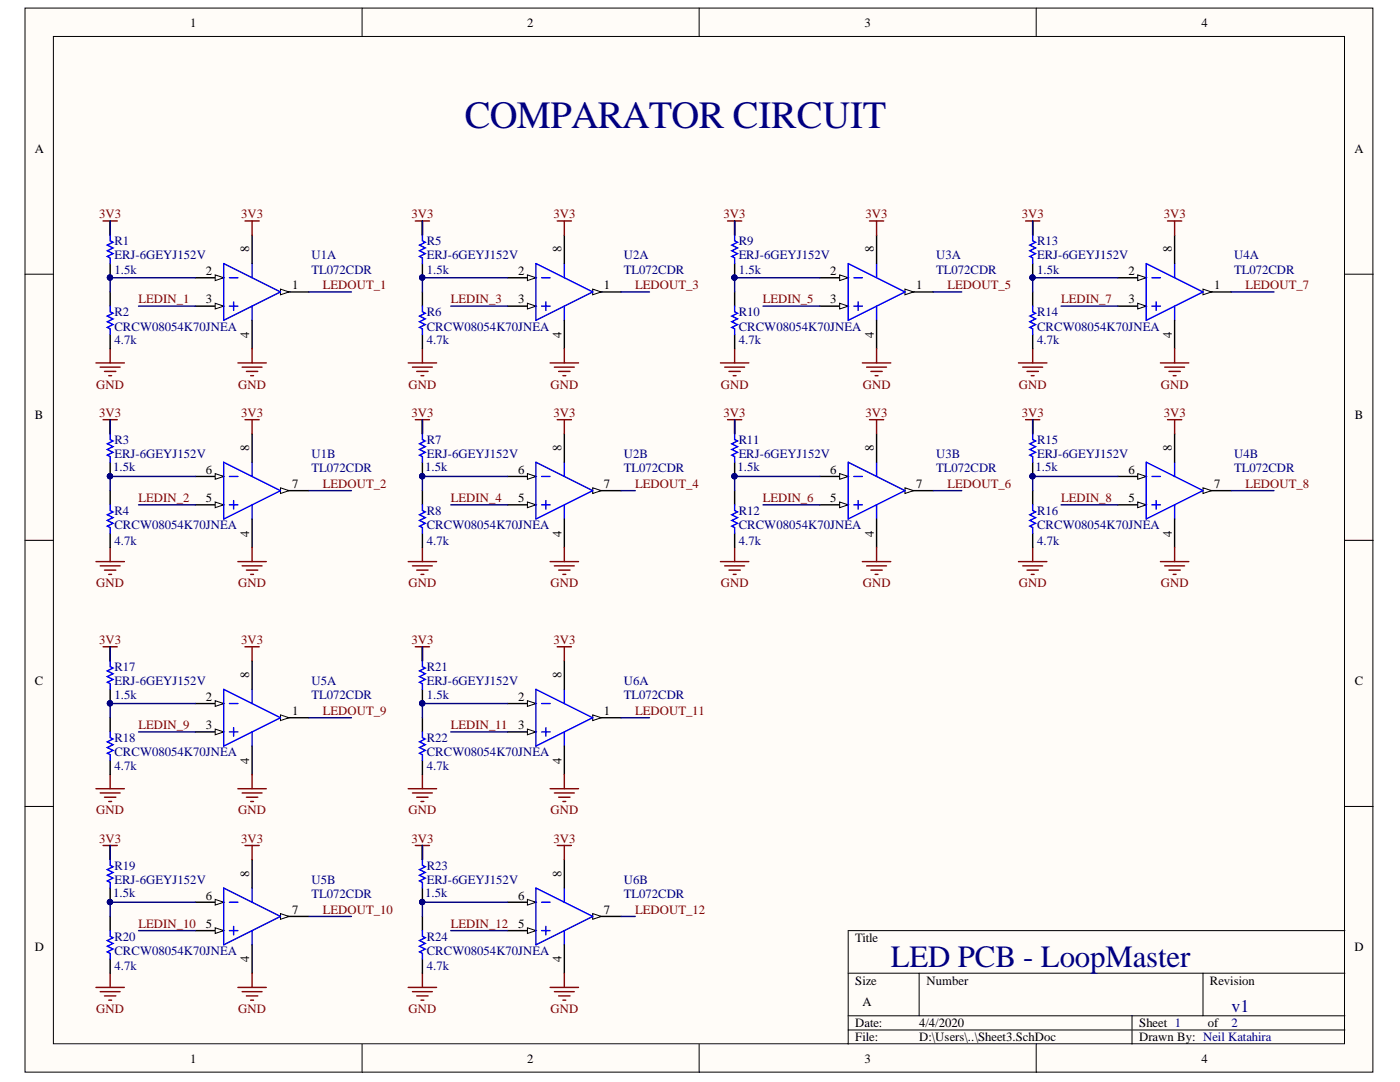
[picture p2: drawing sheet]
<svg xmlns="http://www.w3.org/2000/svg" width="279mm" height="216mm" viewBox="0 0 279 216" stroke-linecap="round" stroke-linejoin="round" font-family="sans-serif">
<defs><g id="words">
<text font-size="7.7" fill="#000080" x="92.8" y="25.4">COMPARATOR CIRCUIT</text>
<text font-size="6.2" fill="#000080" x="177.8" y="192.9">LED PCB - LoopMaster</text>
<text font-size="3.6" fill="#000080" x="245.8" y="201.9">v1</text>
<g font-size="2.5">
<text x="38" y="5.3">1</text>
<text x="105.2" y="5.3">2</text>
<text x="172.5" y="5.3">3</text>
<text x="239.8" y="5.3">4</text>
<text x="6.9" y="30.4">A</text>
<text x="270.3" y="30.4">A</text>
<text x="49.7" y="50.3" transform="rotate(-90 49.7 50.3)">8</text>
<text x="112.1" y="50.3" transform="rotate(-90 112.1 50.3)">8</text>
<text x="174.4" y="50.3" transform="rotate(-90 174.4 50.3)">8</text>
<text x="233.9" y="50.3" transform="rotate(-90 233.9 50.3)">8</text>
<text x="41.1" y="54.9">2</text>
<text x="58.3" y="57.7">1</text>
<text x="103.4" y="54.9">2</text>
<text x="120.5" y="57.7">1</text>
<text x="165.7" y="54.9">2</text>
<text x="182.9" y="57.7">1</text>
<text x="225.2" y="54.9">2</text>
<text x="242.3" y="57.7">1</text>
<text x="41.1" y="60.5">3</text>
<text x="103.4" y="60.5">3</text>
<text x="165.7" y="60.5">3</text>
<text x="225.2" y="60.5">3</text>
<text x="49.7" y="67.5" transform="rotate(-90 49.7 67.5)">4</text>
<text x="112.1" y="67.5" transform="rotate(-90 112.1 67.5)">4</text>
<text x="174.4" y="67.5" transform="rotate(-90 174.4 67.5)">4</text>
<text x="233.9" y="67.5" transform="rotate(-90 233.9 67.5)">4</text>
<text x="6.9" y="83.5">B</text>
<text x="270.4" y="83.5">B</text>
<text x="49.7" y="90" transform="rotate(-90 49.7 90)">8</text>
<text x="112.1" y="90" transform="rotate(-90 112.1 90)">8</text>
<text x="174.4" y="90" transform="rotate(-90 174.4 90)">8</text>
<text x="233.9" y="90" transform="rotate(-90 233.9 90)">8</text>
<text x="41.1" y="94.5">6</text>
<text x="103.4" y="94.5">6</text>
<text x="165.7" y="94.5">6</text>
<text x="225.2" y="94.5">6</text>
<text x="41.1" y="100.2">5</text>
<text x="58.3" y="97.3">7</text>
<text x="103.4" y="100.2">5</text>
<text x="120.5" y="97.3">7</text>
<text x="165.7" y="100.2">5</text>
<text x="182.9" y="97.3">7</text>
<text x="225.2" y="100.2">5</text>
<text x="242.3" y="97.3">7</text>
<text x="49.7" y="107.1" transform="rotate(-90 49.7 107.1)">4</text>
<text x="112.1" y="107.1" transform="rotate(-90 112.1 107.1)">4</text>
<text x="174.4" y="107.1" transform="rotate(-90 174.4 107.1)">4</text>
<text x="233.9" y="107.1" transform="rotate(-90 233.9 107.1)">4</text>
<text x="6.9" y="136.6">C</text>
<text x="49.7" y="135.3" transform="rotate(-90 49.7 135.3)">8</text>
<text x="112.1" y="135.3" transform="rotate(-90 112.1 135.3)">8</text>
<text x="270.4" y="136.6">C</text>
<text x="41.1" y="139.9">2</text>
<text x="58.3" y="142.6">1</text>
<text x="103.4" y="139.9">2</text>
<text x="120.5" y="142.6">1</text>
<text x="41.1" y="145.5">3</text>
<text x="103.4" y="145.5">3</text>
<text x="49.7" y="152.5" transform="rotate(-90 49.7 152.5)">4</text>
<text x="112.1" y="152.5" transform="rotate(-90 112.1 152.5)">4</text>
<text x="41.1" y="179.5">6</text>
<text x="49.7" y="174.9" transform="rotate(-90 49.7 174.9)">8</text>
<text x="103.4" y="179.5">6</text>
<text x="112.1" y="174.9" transform="rotate(-90 112.1 174.9)">8</text>
<text x="41.1" y="185.2">5</text>
<text x="58.3" y="182.3">7</text>
<text x="103.4" y="185.2">5</text>
<text x="120.5" y="182.3">7</text>
<text x="6.9" y="189.7">D</text>
<text x="170.7" y="188">Title</text>
<text x="270.3" y="189.7">D</text>
<text x="49.7" y="192" transform="rotate(-90 49.7 192)">4</text>
<text x="112.1" y="192" transform="rotate(-90 112.1 192)">4</text>
<text x="170.7" y="196.5">Size</text>
<text x="184.9" y="196.5">Number</text>
<text x="241.5" y="196.5">Revision</text>
<text x="172.1" y="200.7">A</text>
<text x="170.7" y="205">Date:</text>
<text x="170.7" y="207.8">File:</text>
<text x="183.5" y="205">4/4/2020</text>
<text x="183.5" y="207.8">D:\Users\..\Sheet3.SchDoc</text>
<text x="227.3" y="205">Sheet 1</text>
<text x="227.3" y="207.8">Drawn By: Neil Katahira</text>
<text x="241" y="205">of</text>
<text x="38" y="212.1">1</text>
<text x="105.2" y="212.1">2</text>
<text x="172.5" y="212.1">3</text>
<text x="239.8" y="212.1">4</text>
</g>
<g font-size="2.5" fill="#800000">
<text x="19.8" y="43.5">3V3</text>
<text x="48.1" y="43.5">3V3</text>
<text x="82.1" y="43.5">3V3</text>
<text x="110.5" y="43.5">3V3</text>
<text x="144.4" y="43.5">3V3</text>
<text x="172.7" y="43.5">3V3</text>
<text x="203.9" y="43.5">3V3</text>
<text x="232.3" y="43.5">3V3</text>
<text x="64.4" y="57.7">LEDOUT_1</text>
<text x="126.8" y="57.7">LEDOUT_3</text>
<text x="189.1" y="57.7">LEDOUT_5</text>
<text x="248.6" y="57.7">LEDOUT_7</text>
<text x="27.7" y="60.5">LEDIN_1</text>
<text x="90" y="60.5">LEDIN_3</text>
<text x="152.2" y="60.5">LEDIN_5</text>
<text x="211.8" y="60.5">LEDIN_7</text>
<text x="19.2" y="77.5">GND</text>
<text x="47.5" y="77.5">GND</text>
<text x="81.5" y="77.5">GND</text>
<text x="109.9" y="77.5">GND</text>
<text x="143.9" y="77.5">GND</text>
<text x="172.2" y="77.5">GND</text>
<text x="203.3" y="77.5">GND</text>
<text x="231.7" y="77.5">GND</text>
<text x="19.8" y="83.2">3V3</text>
<text x="48.1" y="83.2">3V3</text>
<text x="82.1" y="83.2">3V3</text>
<text x="110.5" y="83.2">3V3</text>
<text x="144.4" y="83.2">3V3</text>
<text x="172.7" y="83.2">3V3</text>
<text x="203.9" y="83.2">3V3</text>
<text x="232.3" y="83.2">3V3</text>
<text x="27.7" y="100.2">LEDIN_2</text>
<text x="64.4" y="97.3">LEDOUT_2</text>
<text x="90" y="100.2">LEDIN_4</text>
<text x="126.8" y="97.3">LEDOUT_4</text>
<text x="152.2" y="100.2">LEDIN_6</text>
<text x="189.1" y="97.3">LEDOUT_6</text>
<text x="211.8" y="100.2">LEDIN_8</text>
<text x="248.6" y="97.3">LEDOUT_8</text>
<text x="19.2" y="117.2">GND</text>
<text x="47.5" y="117.2">GND</text>
<text x="81.5" y="117.2">GND</text>
<text x="109.9" y="117.2">GND</text>
<text x="143.9" y="117.2">GND</text>
<text x="172.2" y="117.2">GND</text>
<text x="203.3" y="117.2">GND</text>
<text x="231.7" y="117.2">GND</text>
<text x="19.8" y="128.5">3V3</text>
<text x="48.1" y="128.5">3V3</text>
<text x="82.1" y="128.5">3V3</text>
<text x="110.5" y="128.5">3V3</text>
<text x="64.4" y="142.6">LEDOUT_9</text>
<text x="126.8" y="142.6">LEDOUT_11</text>
<text x="27.7" y="145.5">LEDIN_9</text>
<text x="90" y="145.5">LEDIN_11</text>
<text x="19.2" y="162.5">GND</text>
<text x="47.5" y="162.5">GND</text>
<text x="81.5" y="162.5">GND</text>
<text x="109.9" y="162.5">GND</text>
<text x="19.8" y="168.2">3V3</text>
<text x="48.1" y="168.2">3V3</text>
<text x="82.1" y="168.2">3V3</text>
<text x="110.5" y="168.2">3V3</text>
<text x="27.7" y="185.2">LEDIN_10</text>
<text x="64.4" y="182.3">LEDOUT_10</text>
<text x="90" y="185.2">LEDIN_12</text>
<text x="126.8" y="182.3">LEDOUT_12</text>
<text x="19.2" y="202.1">GND</text>
<text x="47.5" y="202.1">GND</text>
<text x="81.5" y="202.1">GND</text>
<text x="109.9" y="202.1">GND</text>
</g>
<g font-size="2.5" fill="#000080">
<text x="22.8" y="49">R1</text>
<text x="22.8" y="51.7">ERJ-6GEYJ152V</text>
<text x="62.2" y="51.7">U1A</text>
<text x="85.2" y="49">R5</text>
<text x="85.2" y="51.7">ERJ-6GEYJ152V</text>
<text x="124.5" y="51.7">U2A</text>
<text x="147.4" y="49">R9</text>
<text x="147.4" y="51.7">ERJ-6GEYJ152V</text>
<text x="186.8" y="51.7">U3A</text>
<text x="207" y="49">R13</text>
<text x="207" y="51.7">ERJ-6GEYJ152V</text>
<text x="246.3" y="51.7">U4A</text>
<text x="22.8" y="54.6">1.5k</text>
<text x="62.2" y="54.6">TL072CDR</text>
<text x="85.2" y="54.6">1.5k</text>
<text x="124.5" y="54.6">TL072CDR</text>
<text x="147.4" y="54.6">1.5k</text>
<text x="186.8" y="54.6">TL072CDR</text>
<text x="207" y="54.6">1.5k</text>
<text x="246.3" y="54.6">TL072CDR</text>
<text x="22.8" y="63.1">R2</text>
<text x="22.8" y="65.9">CRCW08054K70JNEA</text>
<text x="85.2" y="63.1">R6</text>
<text x="85.2" y="65.9">CRCW08054K70JNEA</text>
<text x="147.4" y="63.1">R10</text>
<text x="147.4" y="65.9">CRCW08054K70JNEA</text>
<text x="207" y="63.1">R14</text>
<text x="207" y="65.9">CRCW08054K70JNEA</text>
<text x="22.8" y="68.7">4.7k</text>
<text x="85.2" y="68.7">4.7k</text>
<text x="147.4" y="68.7">4.7k</text>
<text x="207" y="68.7">4.7k</text>
<text x="22.8" y="88.6">R3</text>
<text x="85.2" y="88.6">R7</text>
<text x="147.4" y="88.6">R11</text>
<text x="207" y="88.6">R15</text>
<text x="22.6" y="93.9">1.5k</text>
<text x="22.8" y="91.4">ERJ-6GEYJ152V</text>
<text x="62.2" y="91.4">U1B</text>
<text x="62.2" y="94.2">TL072CDR</text>
<text x="84.8" y="93.9">1.5k</text>
<text x="85.2" y="91.4">ERJ-6GEYJ152V</text>
<text x="124.5" y="91.4">U2B</text>
<text x="124.5" y="94.2">TL072CDR</text>
<text x="147.2" y="93.9">1.5k</text>
<text x="147.4" y="91.4">ERJ-6GEYJ152V</text>
<text x="186.8" y="91.4">U3B</text>
<text x="186.8" y="94.2">TL072CDR</text>
<text x="206.6" y="93.9">1.5k</text>
<text x="207" y="91.4">ERJ-6GEYJ152V</text>
<text x="246.3" y="91.4">U4B</text>
<text x="246.3" y="94.2">TL072CDR</text>
<text x="22.8" y="102.7">R4</text>
<text x="22.8" y="105.5">CRCW08054K70JNEA</text>
<text x="85.2" y="102.7">R8</text>
<text x="85.2" y="105.5">CRCW08054K70JNEA</text>
<text x="147.4" y="102.7">R12</text>
<text x="147.4" y="105.5">CRCW08054K70JNEA</text>
<text x="207" y="102.7">R16</text>
<text x="207" y="105.5">CRCW08054K70JNEA</text>
<text x="22.8" y="108.7">4.7k</text>
<text x="85.2" y="108.7">4.7k</text>
<text x="147.4" y="108.7">4.7k</text>
<text x="207" y="108.7">4.7k</text>
<text x="22.8" y="133.9">R17</text>
<text x="22.8" y="136.7">ERJ-6GEYJ152V</text>
<text x="62.2" y="136.7">U5A</text>
<text x="85.2" y="133.9">R21</text>
<text x="85.2" y="136.7">ERJ-6GEYJ152V</text>
<text x="124.5" y="136.7">U6A</text>
<text x="22.8" y="139.5">1.5k</text>
<text x="62.2" y="139.5">TL072CDR</text>
<text x="85.2" y="139.5">1.5k</text>
<text x="124.5" y="139.5">TL072CDR</text>
<text x="22.8" y="148.1">R18</text>
<text x="85.2" y="148.1">R22</text>
<text x="22.8" y="153.7">4.7k</text>
<text x="22.8" y="150.8">CRCW08054K70JNEA</text>
<text x="85.2" y="153.7">4.7k</text>
<text x="85.2" y="150.8">CRCW08054K70JNEA</text>
<text x="22.8" y="173.5">R19</text>
<text x="85.2" y="173.5">R23</text>
<text x="22.6" y="178.9">1.5k</text>
<text x="22.8" y="176.4">ERJ-6GEYJ152V</text>
<text x="62.2" y="176.4">U5B</text>
<text x="62.2" y="179.2">TL072CDR</text>
<text x="84.8" y="178.9">1.5k</text>
<text x="85.2" y="176.4">ERJ-6GEYJ152V</text>
<text x="124.5" y="176.4">U6B</text>
<text x="124.5" y="179.2">TL072CDR</text>
<text x="22.8" y="187.7">R20</text>
<text x="22.8" y="190.5">CRCW08054K70JNEA</text>
<text x="85.2" y="187.7">R24</text>
<text x="85.2" y="190.5">CRCW08054K70JNEA</text>
<text x="22.8" y="193.6">4.7k</text>
<text x="85.2" y="193.6">4.7k</text>
<text x="245.8" y="205">2</text>
</g>
</g></defs>
<g fill="#fffcf8" stroke="#000" stroke-width=".2">
<path d="M5 1.6h269v212.3h-269z"/>
<path d="M10.7 7.3h257.6v201h-257.6z"/>
</g>
<g fill="none" stroke="#000" stroke-width=".2">
<path d="M72.3 1.6v5.7M139.5 1.6v5.7M206.8 1.6v5.7M5 54.7h5.7M268.4 54.7h5.7M5 107.8h5.7M268.4 107.8h5.7M5 160.9h5.7M268.4 160.9h5.7M169.3 194.2h99.1M183.4 194.2v8.5M240.1 194.2v8.5"/>
<path d="M268.4 185.7h-99.1v22.7M72.3 208.4v5.6M139.5 208.4v5.6M169.3 202.7h99.1M169.3 205.5h99.1M206.8 208.4v5.6M225.9 202.7v5.7"/>
</g>
<path d="M20.6 44.1h2.8M22 44.1v2.8M19.2 72.4h5.6M20 73.3h4M20.9 74.1h2.2M21.7 75h.6M22 69.6v2.8" fill="none" stroke="#800000" stroke-width=".28"/>
<path d="M56 58.3h5.6" fill="none" stroke="#000" stroke-width=".28"/>
<path d="M56 57.7l1.7 .6-1.7 .5z" fill="#fffcf8"/>
<path d="M56 57.7l1.7 .6-1.7 .5z" fill="none" stroke="#000" stroke-width=".2"/>
<path d="M39 55.4h5.6" fill="none" stroke="#000" stroke-width=".28"/>
<path d="M42.9 54.9l1.7 .5-1.7 .6z" fill="#fffcf8"/>
<path d="M42.9 54.9l1.7 .5-1.7 .6z" fill="none" stroke="#000" stroke-width=".2"/>
<path d="M39 61.1h5.6" fill="none" stroke="#000" stroke-width=".28"/>
<path d="M42.9 60.5l1.7 .6-1.7 .6z" fill="#fffcf8"/>
<path d="M42.9 60.5l1.7 .6-1.7 .6z" fill="none" stroke="#000" stroke-width=".2"/>
<path d="M44.6 52.6l11.4 5.7-11.4 5.6zM45.8 55.4h1.7M50.3 52.6v2.8M45.8 61.1h1.7M46.6 60.2v1.7M50.3 61.1v2.8" fill="none" stroke="#00f" stroke-width=".28"/>
<path d="M50.3 46.9v5.7M50.3 63.9v5.7M39 100.7h5.6" fill="none" stroke="#000" stroke-width=".28"/>
<path d="M42.9 100.2l1.7 .5-1.7 .6z" fill="#fffcf8"/>
<path d="M42.9 100.2l1.7 .5-1.7 .6z" fill="none" stroke="#000" stroke-width=".2"/>
<path d="M39 95.1h5.6" fill="none" stroke="#000" stroke-width=".28"/>
<path d="M42.9 94.5l1.7 .6-1.7 .5z" fill="#fffcf8"/>
<path d="M42.9 94.5l1.7 .6-1.7 .5z" fill="none" stroke="#000" stroke-width=".2"/>
<path d="M56 97.9h5.6" fill="none" stroke="#000" stroke-width=".28"/>
<path d="M56 97.3l1.7 .6-1.7 .6z" fill="#fffcf8"/>
<path d="M56 97.3l1.7 .6-1.7 .6z" fill="none" stroke="#000" stroke-width=".2"/>
<path d="M44.6 92.2l11.4 5.7-11.4 5.7zM45.8 95.1h1.7M46.6 99.9v1.7M50.3 92.2v2.9M45.8 100.7h1.7M50.3 100.7v2.9" fill="none" stroke="#00f" stroke-width=".28"/>
<path d="M118.3 58.3h5.7M50.3 86.6v5.6M50.3 103.6v5.6" fill="none" stroke="#000" stroke-width=".28"/>
<g fill="none" stroke="#800000" stroke-width=".28">
<path d="M48.9 44.1h2.8M50.3 44.1v2.8M82.9 44.1h2.8M84.3 44.1v2.8M47.5 72.4h5.6M48.3 73.3h4M49.2 74.1h2.2M50 75h.6M50.3 69.6v2.8M81.5 72.4h5.6M82.3 73.3h4M83.2 74.1h2.2"/>
<path d="M84 75h.6M84.3 69.6v2.8M20.6 83.7h2.8M22 83.7v2.9M48.9 83.7h2.8M50.3 83.7v2.9M19.2 112.1h5.6M20 112.9h4M20.9 113.8h2.2M21.7 114.6h.6M22 109.2v2.9M47.5 112.1h5.6"/>
<path d="M48.3 112.9h4M49.2 113.8h2.2M50 114.6h.6M50.3 109.2v2.9"/>
</g>
<path d="M118.3 57.7l1.7 .6-1.7 .5z" fill="#fffcf8"/>
<path d="M118.3 57.7l1.7 .6-1.7 .5z" fill="none" stroke="#000" stroke-width=".2"/>
<path d="M101.3 55.4h5.7" fill="none" stroke="#000" stroke-width=".28"/>
<path d="M105.3 54.9l1.7 .5-1.7 .6z" fill="#fffcf8"/>
<path d="M105.3 54.9l1.7 .5-1.7 .6z" fill="none" stroke="#000" stroke-width=".2"/>
<path d="M101.3 61.1h5.7" fill="none" stroke="#000" stroke-width=".28"/>
<path d="M105.3 60.5l1.7 .6-1.7 .6z" fill="#fffcf8"/>
<path d="M105.3 60.5l1.7 .6-1.7 .6z" fill="none" stroke="#000" stroke-width=".2"/>
<path d="M107 52.6l11.3 5.7-11.3 5.6zM108.1 55.4h1.7M112.6 52.6v2.8M108.1 61.1h1.7M108.9 60.2v1.7M112.6 61.1v2.8" fill="none" stroke="#00f" stroke-width=".28"/>
<path d="M112.6 46.9v5.7M112.6 63.9v5.7M101.3 100.7h5.7" fill="none" stroke="#000" stroke-width=".28"/>
<path d="M105.3 100.2l1.7 .5-1.7 .6z" fill="#fffcf8"/>
<path d="M105.3 100.2l1.7 .5-1.7 .6z" fill="none" stroke="#000" stroke-width=".2"/>
<path d="M101.3 95.1h5.7" fill="none" stroke="#000" stroke-width=".28"/>
<path d="M105.3 94.5l1.7 .6-1.7 .5z" fill="#fffcf8"/>
<path d="M105.3 94.5l1.7 .6-1.7 .5z" fill="none" stroke="#000" stroke-width=".2"/>
<path d="M118.3 97.9h5.7" fill="none" stroke="#000" stroke-width=".28"/>
<path d="M118.3 97.3l1.7 .6-1.7 .6z" fill="#fffcf8"/>
<path d="M118.3 97.3l1.7 .6-1.7 .6z" fill="none" stroke="#000" stroke-width=".2"/>
<path d="M107 92.2l11.3 5.7-11.3 5.7zM108.1 95.1h1.7M108.9 99.9v1.7M112.6 92.2v2.9M108.1 100.7h1.7M112.6 100.7v2.9" fill="none" stroke="#00f" stroke-width=".28"/>
<path d="M180.6 58.3h5.7M112.6 86.6v5.6M112.6 103.6v5.6" fill="none" stroke="#000" stroke-width=".28"/>
<g fill="none" stroke="#800000" stroke-width=".28">
<path d="M111.2 44.1h2.8M112.6 44.1v2.8M145.2 44.1h2.8M146.6 44.1v2.8M109.8 72.4h5.7M110.6 73.3h4M111.5 74.1h2.3M112.3 75h.6M112.6 69.6v2.8M143.8 72.4h5.6M144.6 73.3h4M145.5 74.1h2.2"/>
<path d="M146.3 75h.6M146.6 69.6v2.8M82.9 83.7h2.8M84.3 83.7v2.9M111.2 83.7h2.8M112.6 83.7v2.9M81.5 112.1h5.6M82.3 112.9h4M83.2 113.8h2.2M84 114.6h.6M84.3 109.2v2.9M109.8 112.1h5.7"/>
<path d="M110.6 112.9h4M111.5 113.8h2.3M112.3 114.6h.6M112.6 109.2v2.9"/>
</g>
<path d="M180.6 57.7l1.7 .6-1.7 .5z" fill="#fffcf8"/>
<path d="M180.6 57.7l1.7 .6-1.7 .5z" fill="none" stroke="#000" stroke-width=".2"/>
<path d="M163.6 55.4h5.7" fill="none" stroke="#000" stroke-width=".28"/>
<path d="M167.6 54.9l1.7 .5-1.7 .6z" fill="#fffcf8"/>
<path d="M167.6 54.9l1.7 .5-1.7 .6z" fill="none" stroke="#000" stroke-width=".2"/>
<path d="M163.6 61.1h5.7" fill="none" stroke="#000" stroke-width=".28"/>
<path d="M167.6 60.5l1.7 .6-1.7 .6z" fill="#fffcf8"/>
<path d="M167.6 60.5l1.7 .6-1.7 .6z" fill="none" stroke="#000" stroke-width=".2"/>
<path d="M169.3 52.6l11.3 5.7-11.3 5.6zM170.4 55.4h1.7M174.9 52.6v2.8M170.4 61.1h1.7M171.3 60.2v1.7M174.9 61.1v2.8" fill="none" stroke="#00f" stroke-width=".28"/>
<path d="M174.9 46.9v5.7M174.9 63.9v5.7M163.6 100.7h5.7" fill="none" stroke="#000" stroke-width=".28"/>
<path d="M167.6 100.2l1.7 .5-1.7 .6z" fill="#fffcf8"/>
<path d="M167.6 100.2l1.7 .5-1.7 .6z" fill="none" stroke="#000" stroke-width=".2"/>
<path d="M163.6 95.1h5.7" fill="none" stroke="#000" stroke-width=".28"/>
<path d="M167.6 94.5l1.7 .6-1.7 .5z" fill="#fffcf8"/>
<path d="M167.6 94.5l1.7 .6-1.7 .5z" fill="none" stroke="#000" stroke-width=".2"/>
<path d="M180.6 97.9h5.7" fill="none" stroke="#000" stroke-width=".28"/>
<path d="M180.6 97.3l1.7 .6-1.7 .6z" fill="#fffcf8"/>
<path d="M180.6 97.3l1.7 .6-1.7 .6z" fill="none" stroke="#000" stroke-width=".2"/>
<path d="M169.3 92.2l11.3 5.7-11.3 5.7zM170.4 95.1h1.7M171.3 99.9v1.7M174.9 92.2v2.9M170.4 100.7h1.7M174.9 100.7v2.9" fill="none" stroke="#00f" stroke-width=".28"/>
<path d="M240.1 58.3h5.6M174.9 86.6v5.6M174.9 103.6v5.6" fill="none" stroke="#000" stroke-width=".28"/>
<g fill="none" stroke="#800000" stroke-width=".28">
<path d="M173.5 44.1h2.9M174.9 44.1v2.8M204.7 44.1h2.8M206.1 44.1v2.8M172.1 72.4h5.7M173 73.3h3.9M173.8 74.1h2.3M174.7 75h.5M174.9 69.6v2.8M203.3 72.4h5.6M204.1 73.3h4M205 74.1h2.2"/>
<path d="M205.8 75h.6M206.1 69.6v2.8M145.2 83.7h2.8M146.6 83.7v2.9M173.5 83.7h2.9M174.9 83.7v2.9M143.8 112.1h5.6M144.6 112.9h4M145.5 113.8h2.2M146.3 114.6h.6M146.6 109.2v2.9M172.1 112.1h5.7"/>
<path d="M173 112.9h3.9M173.8 113.8h2.3M174.7 114.6h.5M174.9 109.2v2.9"/>
</g>
<path d="M240.1 57.7l1.7 .6-1.7 .5z" fill="#fffcf8"/>
<path d="M240.1 57.7l1.7 .6-1.7 .5z" fill="none" stroke="#000" stroke-width=".2"/>
<path d="M223.1 55.4h5.7" fill="none" stroke="#000" stroke-width=".28"/>
<path d="M227.1 54.9l1.7 .5-1.7 .6z" fill="#fffcf8"/>
<path d="M227.1 54.9l1.7 .5-1.7 .6z" fill="none" stroke="#000" stroke-width=".2"/>
<path d="M223.1 61.1h5.7" fill="none" stroke="#000" stroke-width=".28"/>
<path d="M227.1 60.5l1.7 .6-1.7 .6z" fill="#fffcf8"/>
<path d="M227.1 60.5l1.7 .6-1.7 .6z" fill="none" stroke="#000" stroke-width=".2"/>
<path d="M228.8 52.6l11.3 5.7-11.3 5.6zM229.9 55.4h1.7M234.4 52.6v2.8M229.9 61.1h1.7M230.7 60.2v1.7M234.4 61.1v2.8" fill="none" stroke="#00f" stroke-width=".28"/>
<path d="M234.4 46.9v5.7M234.4 63.9v5.7M223.1 100.7h5.7" fill="none" stroke="#000" stroke-width=".28"/>
<path d="M227.1 100.2l1.7 .5-1.7 .6z" fill="#fffcf8"/>
<path d="M227.1 100.2l1.7 .5-1.7 .6z" fill="none" stroke="#000" stroke-width=".2"/>
<path d="M223.1 95.1h5.7" fill="none" stroke="#000" stroke-width=".28"/>
<path d="M227.1 94.5l1.7 .6-1.7 .5z" fill="#fffcf8"/>
<path d="M227.1 94.5l1.7 .6-1.7 .5z" fill="none" stroke="#000" stroke-width=".2"/>
<path d="M240.1 97.9h5.6" fill="none" stroke="#000" stroke-width=".28"/>
<path d="M240.1 97.3l1.7 .6-1.7 .6z" fill="#fffcf8"/>
<path d="M240.1 97.3l1.7 .6-1.7 .6z" fill="none" stroke="#000" stroke-width=".2"/>
<path d="M228.8 92.2l11.3 5.7-11.3 5.7zM229.9 95.1h1.7M230.7 99.9v1.7M234.4 92.2v2.9M229.9 100.7h1.7M234.4 100.7v2.9" fill="none" stroke="#00f" stroke-width=".28"/>
<path d="M234.4 86.6v5.6M234.4 103.6v5.6M56 143.2h5.6" fill="none" stroke="#000" stroke-width=".28"/>
<g fill="none" stroke="#800000" stroke-width=".28">
<path d="M233 44.1h2.8M234.4 44.1v2.8M231.6 72.4h5.7M232.4 73.3h4M233.3 74.1h2.3M234.1 75h.6M234.4 69.6v2.8M204.7 83.7h2.8M206.1 83.7v2.9M233 83.7h2.8M234.4 83.7v2.9M203.3 112.1h5.6"/>
<path d="M204.1 112.9h4M205 113.8h2.2M205.8 114.6h.6M206.1 109.2v2.9M231.6 112.1h5.7M232.4 112.9h4M233.3 113.8h2.3M234.1 114.6h.6M234.4 109.2v2.9M20.6 129.1h2.8M22 129.1v2.8M19.2 157.4h5.6"/>
<path d="M20 158.2h4M20.9 159.1h2.2M21.7 159.9h.6M22 154.5v2.9"/>
</g>
<path d="M56 142.6l1.7 .6-1.7 .6z" fill="#fffcf8"/>
<path d="M56 142.6l1.7 .6-1.7 .6z" fill="none" stroke="#000" stroke-width=".2"/>
<path d="M39 140.4h5.6" fill="none" stroke="#000" stroke-width=".28"/>
<path d="M42.9 139.8l1.7 .6-1.7 .6z" fill="#fffcf8"/>
<path d="M42.9 139.8l1.7 .6-1.7 .6z" fill="none" stroke="#000" stroke-width=".2"/>
<path d="M39 146h5.6" fill="none" stroke="#000" stroke-width=".28"/>
<path d="M42.9 145.5l1.7 .5-1.7 .6z" fill="#fffcf8"/>
<path d="M42.9 145.5l1.7 .5-1.7 .6z" fill="none" stroke="#000" stroke-width=".2"/>
<path d="M44.6 137.6l11.4 5.6-11.4 5.7zM50.3 137.6v2.8M45.8 140.4h1.7M45.8 146h1.7M46.6 145.2v1.7M50.3 146v2.9" fill="none" stroke="#00f" stroke-width=".28"/>
<path d="M50.3 131.9v5.7M50.3 148.9v5.6M39 185.7h5.6" fill="none" stroke="#000" stroke-width=".28"/>
<path d="M42.9 185.1l1.7 .6-1.7 .6z" fill="#fffcf8"/>
<path d="M42.9 185.1l1.7 .6-1.7 .6z" fill="none" stroke="#000" stroke-width=".2"/>
<path d="M39 180h5.6" fill="none" stroke="#000" stroke-width=".28"/>
<path d="M42.9 179.5l1.7 .5-1.7 .6z" fill="#fffcf8"/>
<path d="M42.9 179.5l1.7 .5-1.7 .6z" fill="none" stroke="#000" stroke-width=".2"/>
<path d="M56 182.9h5.6" fill="none" stroke="#000" stroke-width=".28"/>
<path d="M56 182.3l1.7 .6-1.7 .5z" fill="#fffcf8"/>
<path d="M56 182.3l1.7 .6-1.7 .5z" fill="none" stroke="#000" stroke-width=".2"/>
<path d="M44.6 177.2l11.4 5.7-11.4 5.6zM50.3 177.2v2.8M45.8 180h1.7M45.8 185.7h1.7M46.6 184.8v1.7M50.3 185.7v2.8" fill="none" stroke="#00f" stroke-width=".28"/>
<path d="M118.3 143.2h5.7M50.3 171.5v5.7M50.3 188.5v5.7" fill="none" stroke="#000" stroke-width=".28"/>
<g fill="none" stroke="#800000" stroke-width=".28">
<path d="M48.9 129.1h2.8M50.3 129.1v2.8M82.9 129.1h2.8M84.3 129.1v2.8M47.5 157.4h5.6M48.3 158.2h4M49.2 159.1h2.2M50 159.9h.6M50.3 154.5v2.9M81.5 157.4h5.6M82.3 158.2h4M83.2 159.1h2.2"/>
<path d="M84 159.9h.6M84.3 154.5v2.9M20.6 168.7h2.8M22 168.7v2.8M48.9 168.7h2.8M50.3 168.7v2.8M19.2 197h5.6M20 197.9h4M20.9 198.7h2.2M21.7 199.6h.6M22 194.2v2.8M47.5 197h5.6"/>
<path d="M48.3 197.9h4M49.2 198.7h2.2M50 199.6h.6M50.3 194.2v2.8"/>
</g>
<path d="M118.3 142.6l1.7 .6-1.7 .6z" fill="#fffcf8"/>
<path d="M118.3 142.6l1.7 .6-1.7 .6z" fill="none" stroke="#000" stroke-width=".2"/>
<path d="M101.3 140.4h5.7" fill="none" stroke="#000" stroke-width=".28"/>
<path d="M105.3 139.8l1.7 .6-1.7 .6z" fill="#fffcf8"/>
<path d="M105.3 139.8l1.7 .6-1.7 .6z" fill="none" stroke="#000" stroke-width=".2"/>
<path d="M101.3 146h5.7" fill="none" stroke="#000" stroke-width=".28"/>
<path d="M105.3 145.5l1.7 .5-1.7 .6z" fill="#fffcf8"/>
<path d="M105.3 145.5l1.7 .5-1.7 .6z" fill="none" stroke="#000" stroke-width=".2"/>
<path d="M107 137.6l11.3 5.6-11.3 5.7zM112.6 137.6v2.8M108.1 140.4h1.7M108.1 146h1.7M108.9 145.2v1.7M112.6 146v2.9" fill="none" stroke="#00f" stroke-width=".28"/>
<path d="M112.6 131.9v5.7M112.6 148.9v5.6M101.3 185.7h5.7" fill="none" stroke="#000" stroke-width=".28"/>
<path d="M105.3 185.1l1.7 .6-1.7 .6z" fill="#fffcf8"/>
<path d="M105.3 185.1l1.7 .6-1.7 .6z" fill="none" stroke="#000" stroke-width=".2"/>
<path d="M101.3 180h5.7" fill="none" stroke="#000" stroke-width=".28"/>
<path d="M105.3 179.5l1.7 .5-1.7 .6z" fill="#fffcf8"/>
<path d="M105.3 179.5l1.7 .5-1.7 .6z" fill="none" stroke="#000" stroke-width=".2"/>
<path d="M118.3 182.9h5.7" fill="none" stroke="#000" stroke-width=".28"/>
<path d="M118.3 182.3l1.7 .6-1.7 .5z" fill="#fffcf8"/>
<path d="M118.3 182.3l1.7 .6-1.7 .5z" fill="none" stroke="#000" stroke-width=".2"/>
<g fill="none" stroke="#00f" stroke-width=".28">
<path d="M22 46.9v1.2l.6 .2-1.2 .6 1.2 .6-1.2 .5 1.2 .6-1.2 .6 .6 .3v1.1M84.3 46.9v1.2l.6 .2-1.2 .6 1.2 .6-1.2 .5 1.2 .6-1.2 .6 .6 .3v1.1M146.6 46.9v1.2l.6 .2-1.2 .6 1.2 .6-1.2 .5 1.2 .6-1.2 .6 .6 .3v1.1M206.1 46.9v1.2l.6 .2-1.2 .6 1.2 .6-1.2 .5 1.2 .6-1.2 .6 .6 .3v1.1M22 61.1v1.1l.6 .3-1.2 .6 1.2 .5-1.2 .6 1.2 .6-1.2 .5 .6 .3v1.1M84.3 61.1v1.1l.6 .3-1.2 .6 1.2 .5-1.2 .6 1.2 .6-1.2 .5 .6 .3v1.1M146.6 61.1v1.1l.6 .3-1.2 .6 1.2 .5-1.2 .6 1.2 .6-1.2 .5 .6 .3v1.1M206.1 61.1v1.1l.6 .3-1.2 .6 1.2 .5-1.2 .6 1.2 .6-1.2 .5 .6 .3v1.1M22 86.6v1.1l.6 .3-1.2 .6 1.2 .5-1.2 .6 1.2 .6-1.2 .5 .6 .3v1.1M84.3 86.6v1.1l.6 .3-1.2 .6 1.2 .5-1.2 .6 1.2 .6-1.2 .5 .6 .3v1.1M146.6 86.6v1.1l.6 .3-1.2 .6 1.2 .5-1.2 .6 1.2 .6-1.2 .5 .6 .3v1.1M206.1 86.6v1.1l.6 .3-1.2 .6 1.2 .5-1.2 .6 1.2 .6-1.2 .5 .6 .3v1.1"/>
<path d="M22 100.7v1.2l.6 .3-1.2 .5 1.2 .6-1.2 .5 1.2 .6-1.2 .6 .6 .3v1.1M84.3 100.7v1.2l.6 .3-1.2 .5 1.2 .6-1.2 .5 1.2 .6-1.2 .6 .6 .3v1.1M146.6 100.7v1.2l.6 .3-1.2 .5 1.2 .6-1.2 .5 1.2 .6-1.2 .6 .6 .3v1.1M206.1 100.7v1.2l.6 .3-1.2 .5 1.2 .6-1.2 .5 1.2 .6-1.2 .6 .6 .3v1.1M22 131.9v1.1l.6 .3-1.2 .6 1.2 .5-1.2 .6 1.2 .6-1.2 .5 .6 .3v1.2M84.3 131.9v1.1l.6 .3-1.2 .6 1.2 .5-1.2 .6 1.2 .6-1.2 .5 .6 .3v1.2M22 146v1.2l.6 .3-1.2 .5 1.2 .6-1.2 .6 1.2 .5-1.2 .6 .6 .3v1.1M84.3 146v1.2l.6 .3-1.2 .5 1.2 .6-1.2 .6 1.2 .5-1.2 .6 .6 .3v1.1M22 171.5v1.2l.6 .3-1.2 .5 1.2 .6-1.2 .6 1.2 .5-1.2 .6 .6 .3v1.1M84.3 171.5v1.2l.6 .3-1.2 .5 1.2 .6-1.2 .6 1.2 .5-1.2 .6 .6 .3v1.1M107 177.2l11.3 5.7-11.3 5.6zM112.6 177.2v2.8"/>
<path d="M22 185.7v1.1l.6 .3-1.2 .6 1.2 .5-1.2 .6 1.2 .6-1.2 .5 .6 .3v1.2M84.3 185.7v1.1l.6 .3-1.2 .6 1.2 .5-1.2 .6 1.2 .6-1.2 .5 .6 .3v1.2M108.1 180h1.7M108.1 185.7h1.7M108.9 184.8v1.7M112.6 185.7v2.8"/>
</g>
<g fill="none" stroke="#000" stroke-width=".28">
<path d="M22 44.1v2.8M22 52.6v2.8M22 58.3v2.8M84.3 44.1v2.8M84.3 52.6v2.8M84.3 58.3v2.8M146.6 44.1v2.8M146.6 52.6v2.8M146.6 58.3v2.8M206.1 44.1v2.8M206.1 52.6v2.8M206.1 58.3v2.8"/>
<path d="M22 66.7v2.9M84.3 66.7v2.9M146.6 66.7v2.9M206.1 66.7v2.9M22 83.7v2.9M22 92.2v2.9M22 97.9v2.8M84.3 83.7v2.9M84.3 92.2v2.9M84.3 97.9v2.8M146.6 83.7v2.9M146.6 92.2v2.9"/>
<path d="M146.6 97.9v2.8M206.1 83.7v2.9M206.1 92.2v2.9M206.1 97.9v2.8M22 106.4v2.8M84.3 106.4v2.8M146.6 106.4v2.8M206.1 106.4v2.8M22 129.1v2.8M22 137.6v2.8M84.3 129.1v2.8M84.3 137.6v2.8"/>
<path d="M22 143.2v2.8M22 151.7v2.8M84.3 143.2v2.8M84.3 151.7v2.8M22 168.7v2.8M22 177.2v2.8M84.3 168.7v2.8M84.3 177.2v2.8M112.6 171.5v5.7M22 182.9v2.8M22 191.4v2.8M84.3 182.9v2.8"/>
<path d="M84.3 191.4v2.8M112.6 188.5v5.7"/>
</g>
<g fill="none" stroke="#800000" stroke-width=".28">
<path d="M111.2 129.1h2.8M112.6 129.1v2.8M109.8 157.4h5.7M110.6 158.2h4M111.5 159.1h2.3M112.3 159.9h.6M112.6 154.5v2.9M82.9 168.7h2.8M84.3 168.7v2.8M111.2 168.7h2.8M112.6 168.7v2.8M81.5 197h5.6"/>
<path d="M82.3 197.9h4M83.2 198.7h2.2M84 199.6h.6M84.3 194.2v2.8M109.8 197h5.7M110.6 197.9h4M111.5 198.7h2.3M112.3 199.6h.6M112.6 194.2v2.8"/>
</g>
<g fill="#000080" stroke="#000080" stroke-width=".2">
<circle cx="21.9" cy="55.4" r=".52"/>
<circle cx="84.3" cy="55.4" r=".52"/>
<circle cx="21.9" cy="95" r=".52"/>
<circle cx="84.3" cy="95" r=".52"/>
<circle cx="21.9" cy="140.3" r=".52"/>
<circle cx="84.3" cy="140.3" r=".52"/>
<circle cx="21.9" cy="180" r=".52"/>
<circle cx="84.3" cy="180" r=".52"/>
<circle cx="146.6" cy="95" r=".52"/>
<circle cx="206.1" cy="95" r=".52"/>
<circle cx="206.1" cy="55.4" r=".52"/>
<circle cx="146.6" cy="55.4" r=".52"/>
</g>
<g fill="none" stroke="#000080" stroke-width=".28">
<path d="M22 44.1v2.8M39 55.4h-17v2.9M61.6 58.3h8.5M84.3 44.1v2.8M101.3 55.4h-17v2.9M124 58.3h5.6M146.6 44.1v2.8M163.6 55.4h-17v2.9M186.3 58.3h5.6M206.1 44.1v2.8M223.1 55.4h-17v2.9M245.7 58.3h8.5"/>
<path d="M27.6 61.1h11.4M90 61.1h11.3M152.3 61.1h11.3M211.8 61.1h11.3M22 83.7v2.9M39 95.1h-17v2.8M61.6 97.9h8.5M84.3 83.7v2.9M101.3 95.1h-17v2.8M124 97.9h2.8M146.6 83.7v2.9M163.6 95.1h-17v2.8"/>
<path d="M186.3 97.9h5.6M206.1 83.7v2.9M223.1 95.1h-17v2.8M245.7 97.9h8.5M27.6 100.7h11.4M90 100.7h11.3M152.3 100.7h11.3M211.8 100.7h11.3M22 129.1v2.8M84.3 129.1v2.8M27.6 146h11.4M39 140.4h-17v2.8"/>
<path d="M61.6 143.2h8.5M90 146h11.3M101.3 140.4h-17v2.8M124 143.2h5.6M22 168.7v2.8M84.3 168.7v2.8M27.6 185.7h11.4M39 180h-17v2.9M61.6 182.9h8.5M90 185.7h11.3M101.3 180h-17v2.9M124 182.9h2.8"/>
</g>
<use href="#words"/>
</svg>
